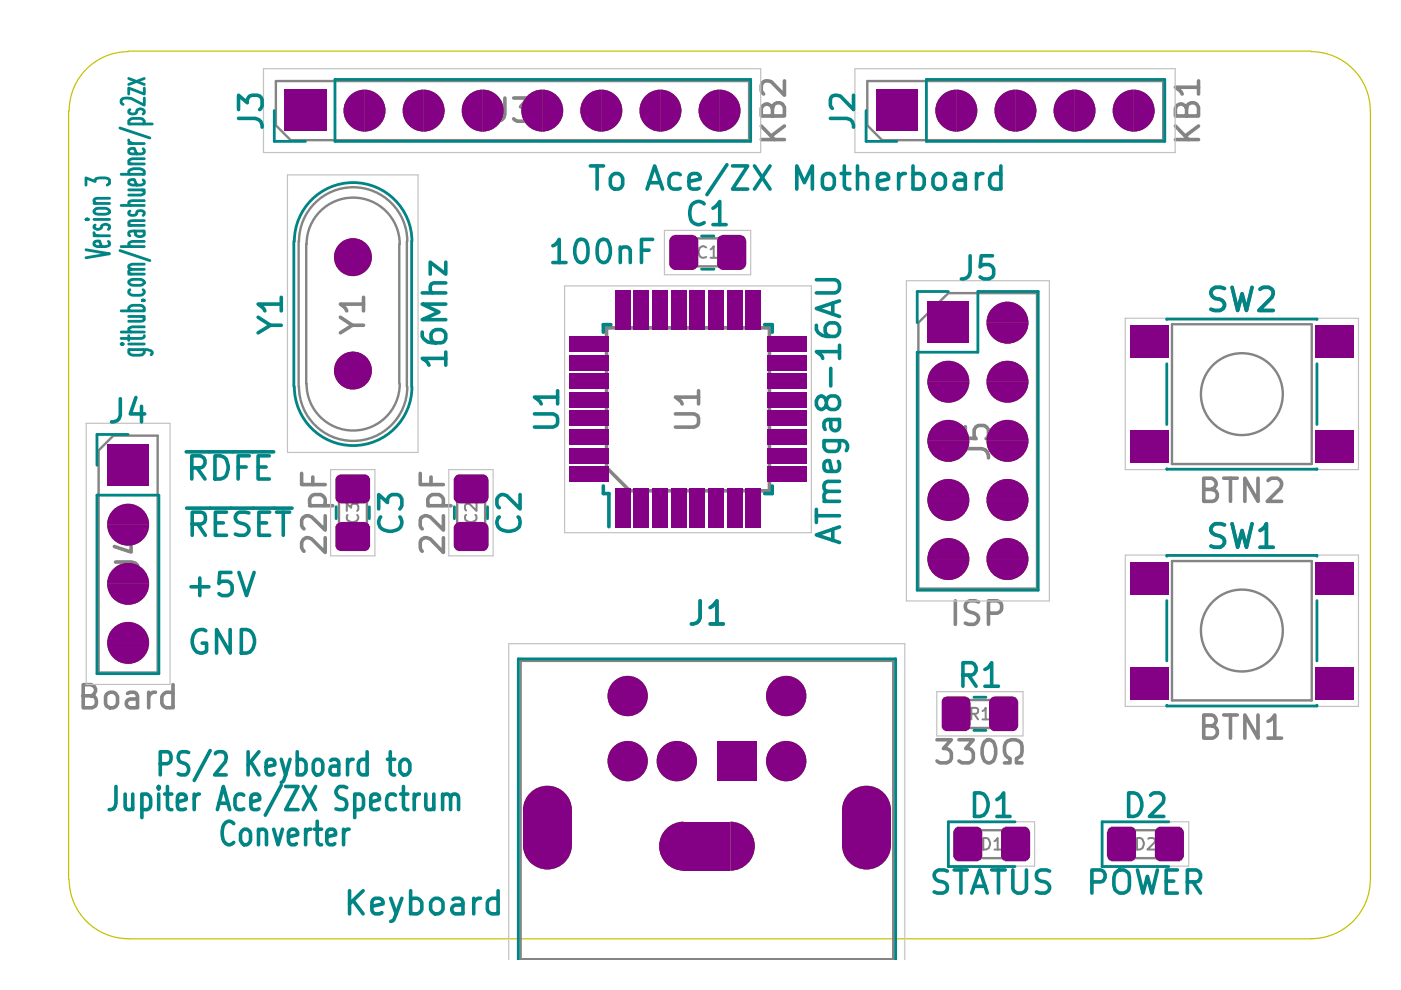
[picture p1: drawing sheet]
<svg xmlns="http://www.w3.org/2000/svg" width="297mm" height="210mm" viewBox="0 0 297 210" stroke-linecap="round" stroke-linejoin="round" font-family="sans-serif">
<g fill="#848400">
<path d="M24.3 132.9a4.4 4.4 0 0 1 4.7-.6 4.4 4.4 0 0 1 2.6 4h-8.9a4.4 4.4 0 0 1 1.6-3.4z"/>
<path d="M22.7 136.3h8.9a4.4 4.4 0 0 1-4.4 4.5 4.4 4.4 0 0 1-4.5-4.5z"/>
<path d="M24.3 120.4a4.4 4.4 0 0 1 4.7-.7 4.4 4.4 0 0 1 2.6 4.1h-8.9a4.4 4.4 0 0 1 1.6-3.4z"/>
<path d="M22.7 123.8h8.9a4.4 4.4 0 0 1-4.4 4.4 4.4 4.4 0 0 1-4.5-4.4z"/>
<path d="M24.3 107.8a4.4 4.4 0 0 1 4.7-.6 4.4 4.4 0 0 1 2.6 4.1h-8.9a4.4 4.4 0 0 1 1.6-3.5z"/>
<path d="M22.7 111.3h8.9a4.4 4.4 0 0 1-4.4 4.4 4.4 4.4 0 0 1-4.5-4.4z"/>
<path d="M22.7 94.2h8.9v8.9h-8.9z"/>
<path d="M136.6 20.6a4.4 4.4 0 0 1 3.4-1.6v8.9a4.4 4.4 0 0 1-4-2.6 4.4 4.4 0 0 1 .6-4.7z"/>
<path d="M140 19a4.4 4.4 0 0 1 4.5 4.5 4.4 4.4 0 0 1-4.5 4.4z"/>
<path d="M124.6 20a4.4 4.4 0 0 1 2.9-1v8.9a4.4 4.4 0 0 1-4.2-2.9 4.4 4.4 0 0 1 1.3-5z"/>
<path d="M127.5 19a4.4 4.4 0 0 1 4.4 4.5 4.4 4.4 0 0 1-4.4 4.4z"/>
<path d="M111.6 20.6a4.4 4.4 0 0 1 3.4-1.6v8.9a4.4 4.4 0 0 1-4.1-2.6 4.4 4.4 0 0 1 .7-4.7z"/>
<path d="M115 19a4.4 4.4 0 0 1 4.4 4.5 4.4 4.4 0 0 1-4.4 4.4z"/>
<path d="M99.5 20a4.4 4.4 0 0 1 2.8-1v8.9a4.4 4.4 0 0 1-4.1-2.9 4.4 4.4 0 0 1 1.3-5z"/>
<path d="M102.3 19a4.4 4.4 0 0 1 4.5 4.5 4.4 4.4 0 0 1-4.5 4.4z"/>
<path d="M86.4 20.6a4.4 4.4 0 0 1 3.4-1.6v8.9a4.4 4.4 0 0 1-4-2.6 4.4 4.4 0 0 1 .6-4.7z"/>
<path d="M89.8 19a4.4 4.4 0 0 1 4.5 4.5 4.4 4.4 0 0 1-4.5 4.4z"/>
<path d="M73.9 20.6a4.4 4.4 0 0 1 3.4-1.6v8.9a4.4 4.4 0 0 1-4-2.6 4.4 4.4 0 0 1 .6-4.7z"/>
<path d="M77.3 19a4.4 4.4 0 0 1 4.4 4.5 4.4 4.4 0 0 1-4.4 4.4z"/>
<path d="M60.3 19h8.9v8.9h-8.9z"/>
<path d="M210.7 115.1a4.4 4.4 0 0 1 4.8-.6 4.4 4.4 0 0 1 2.5 4h-8.8a4.4 4.4 0 0 1 1.5-3.4z"/>
<path d="M209.2 118.5h8.8a4.4 4.4 0 0 1-4.4 4.5 4.4 4.4 0 0 1-4.4-4.5z"/>
<path d="M197.7 115.7a4.4 4.4 0 0 1 4.9-1.3 4.4 4.4 0 0 1 2.9 4.1h-8.9a4.4 4.4 0 0 1 1.1-2.8z"/>
<path d="M196.6 118.5h8.9a4.4 4.4 0 0 1-4.4 4.5 4.4 4.4 0 0 1-4.5-4.5z"/>
<path d="M210.7 102.6a4.4 4.4 0 0 1 4.8-.6 4.4 4.4 0 0 1 2.5 4h-8.8a4.4 4.4 0 0 1 1.5-3.4z"/>
<path d="M209.2 106h8.8a4.4 4.4 0 0 1-4.4 4.5 4.4 4.4 0 0 1-4.4-4.5z"/>
<path d="M210.2 90.6a4.4 4.4 0 0 1 4.9-1.3 4.4 4.4 0 0 1 2.9 4.2h-8.8a4.4 4.4 0 0 1 1-2.9z"/>
<path d="M209.2 93.5h8.8a4.4 4.4 0 0 1-4.4 4.4 4.4 4.4 0 0 1-4.4-4.4z"/>
<path d="M210.7 77.5a4.4 4.4 0 0 1 4.8-.6 4.4 4.4 0 0 1 2.5 4h-8.8a4.4 4.4 0 0 1 1.5-3.4z"/>
<path d="M209.2 80.9h8.8a4.4 4.4 0 0 1-4.4 4.5 4.4 4.4 0 0 1-4.4-4.5z"/>
<path d="M210.7 65a4.4 4.4 0 0 1 4.8-.6 4.4 4.4 0 0 1 2.5 4h-8.8a4.4 4.4 0 0 1 1.5-3.4z"/>
<path d="M209.2 68.4h8.8a4.4 4.4 0 0 1-4.4 4.5 4.4 4.4 0 0 1-4.4-4.5z"/>
<path d="M196.6 63.9h8.9v8.9h-8.9z"/>
<path d="M152.1 157.1h8.4v8.5h-8.4z"/>
<path d="M180 168.1a5.2 5.2 0 0 1 5.7-1.1 5.2 5.2 0 0 1 3.2 4.8h-10.4a5.2 5.2 0 0 1 1.5-3.7z"/>
<path d="M178.5 179.2h10.4a5.2 5.2 0 0 1-5.2 5.1 5.2 5.2 0 0 1-5.2-5.1z"/>
<path d="M178.5 171.8h10.4v7.4h-10.4z"/>
<path d="M141.3 175.7a5.2 5.2 0 0 1 3.6-1.5v10.4a5.2 5.2 0 0 1-4.8-3.2 5.2 5.2 0 0 1 1.2-5.7z"/>
<path d="M154.8 174.2a5.2 5.2 0 0 1 5.2 5.2 5.2 5.2 0 0 1-5.2 5.2z"/>
<path d="M144.9 174.2h9.9v10.4h-9.9z"/>
<path d="M112.4 168.1a5.2 5.2 0 0 1 5.7-1.1 5.2 5.2 0 0 1 3.2 4.8h-10.4a5.2 5.2 0 0 1 1.5-3.7z"/>
<path d="M110.9 179.2h10.4a5.2 5.2 0 0 1-5.2 5.1 5.2 5.2 0 0 1-5.2-5.1z"/>
<path d="M110.9 171.8h10.3v7.4h-10.3z"/>
<path d="M197.7 103.1a4.4 4.4 0 0 1 4.9-1.3 4.4 4.4 0 0 1 2.9 4.2h-8.9a4.4 4.4 0 0 1 1.1-2.9z"/>
<path d="M196.6 106h8.9a4.4 4.4 0 0 1-4.4 4.5 4.4 4.4 0 0 1-4.5-4.5z"/>
<path d="M197.7 90.6a4.4 4.4 0 0 1 4.9-1.3 4.4 4.4 0 0 1 2.9 4.2h-8.9a4.4 4.4 0 0 1 1.1-2.9z"/>
<path d="M196.6 93.5h8.9a4.4 4.4 0 0 1-4.4 4.4 4.4 4.4 0 0 1-4.5-4.4z"/>
<path d="M197.7 78.1a4.4 4.4 0 0 1 4.9-1.3 4.4 4.4 0 0 1 2.9 4.1h-8.9a4.4 4.4 0 0 1 1.1-2.8z"/>
<path d="M196.6 80.9h8.9a4.4 4.4 0 0 1-4.4 4.5 4.4 4.4 0 0 1-4.5-4.5z"/>
<path d="M237.5 20a4.4 4.4 0 0 1 2.9-1v8.9a4.4 4.4 0 0 1-4.2-2.9 4.4 4.4 0 0 1 1.3-5z"/>
<path d="M240.4 19a4.4 4.4 0 0 1 4.4 4.5 4.4 4.4 0 0 1-4.4 4.4z"/>
<path d="M149.2 20.6a4.4 4.4 0 0 1 3.4-1.6v8.9a4.4 4.4 0 0 1-4.1-2.6 4.4 4.4 0 0 1 .7-4.7z"/>
<path d="M152.6 19a4.4 4.4 0 0 1 4.4 4.5 4.4 4.4 0 0 1-4.4 4.4z"/>
<path d="M224.4 20.6a4.4 4.4 0 0 1 3.4-1.6v8.9a4.4 4.4 0 0 1-4-2.6 4.4 4.4 0 0 1 .6-4.7z"/>
<path d="M227.8 19a4.4 4.4 0 0 1 4.5 4.5 4.4 4.4 0 0 1-4.5 4.4z"/>
<path d="M211.9 20.6a4.4 4.4 0 0 1 3.4-1.6v8.9a4.4 4.4 0 0 1-4-2.6 4.4 4.4 0 0 1 .6-4.7z"/>
<path d="M215.3 19a4.4 4.4 0 0 1 4.4 4.5 4.4 4.4 0 0 1-4.4 4.4z"/>
<path d="M199.9 20a4.4 4.4 0 0 1 2.9-1v8.9a4.4 4.4 0 0 1-4.2-2.9 4.4 4.4 0 0 1 1.3-5z"/>
<path d="M202.8 19a4.4 4.4 0 0 1 4.4 4.5 4.4 4.4 0 0 1-4.4 4.4z"/>
<path d="M185.7 19h8.9v8.9h-8.9z"/>
<circle cx="74.8" cy="78.6" r="4"/>
<circle cx="74.8" cy="54.5" r="4"/>
<circle cx="166.7" cy="147.6" r="4.3"/>
<circle cx="166.7" cy="161.4" r="4.3"/>
<circle cx="133.1" cy="147.6" r="4.3"/>
<circle cx="133.1" cy="161.4" r="4.3"/>
<circle cx="143.5" cy="161.4" r="4.3"/>
</g>
<path d="M27.2 10.8h250.7M27.2 11a12.5 12.5 0 0 0-12.5 12.5M278 11a12.5 12.5 0 0 1 12.5 12.5M14.5 23.5v162.9M290.6 23.5v162.9M14.7 186.5a12.5 12.5 0 0 0 12.5 12.5M27.2 199.1h250.7M290.5 186.5a12.5 12.5 0 0 1-12.5 12.5" fill="none" stroke="#c2c200" stroke-width=".25"/>
<g fill="none" stroke="#848484" stroke-width=".42">
<path d="M149.7 52.5l-.7-.3-.6 .3a1.39 1.39 0 0 0 .6 2.2l.7-.2M150.7 52.9l.6-.7v2.5M150.7 54.7h1.3M73.5 108.3v-1.5l1 .9a.67 .67 0 0 1 .4-.9l.8 .1 .3 .4v.7l-.3 .3M73.7 109.2l-.1 .1a.98 .98 0 0 0 .9 1.4l1.1-.3a.83 .83 0 0 0 .1-1.2M98.8 109.2a.79 .79 0 0 0 .4 1.3 1.13 1.13 0 0 0 1.3 .1 1.13 1.13 0 0 0 .5-1.3l-.2-.1M101 106.8v1.5l-1.4-1.4a.65 .65 0 0 0-1 .4v.6l.2 .3M205.9 151.3h1a.65 .65 0 0 0 .5-.6 .65 .65 0 0 0-.5-.6h-1v2.4M206.5 151.3l.9 1.2M208.3 150.7h.3l.4-.6v2.4M208.3 152.5h1.4M208.5 177.7h.6a1.33 1.33 0 0 1 .3 2.3l-.3 .1h-.6z"/>
<path d="M210.8 178.4l.7-.7v2.4M241.1 177.7h.6a1.33 1.33 0 0 1 .3 2.3l-.3 .1h-.6zM243.4 177.8a1.06 1.06 0 0 1 1.3 0l.2 .3-.2 .6-1.4 1.4h1.6M210.8 180.1h1.4"/>
</g>
<g fill="none" stroke="#848484" stroke-width=".51">
<path d="M58.5 17.2h100.3v12.5h-97.2l-3.1-3.1zM183.9 17.2h62.7v12.5h-59.6l-3.1-3.1zM63.3 51.1v30.9M63.4 51.2a11.5 11.5 0 0 1 11.5-11.5 11.5 11.5 0 0 1 11.5 11.5M64.9 51.7v29.7M65 51.8a9.9 9.9 0 0 1 9.9-9.9 9.9 9.9 0 0 1 9.8 9.9M84.7 51.7v29.7M86.3 51.1v30.9M145.1 50.5h9.9v6h-9.9zM194.7 68.4l6.4-6.3h18.8v62.7h-25.2zM248.5 68.7h29.6v29.7h-29.6zM24 92.4h9.4v50.2h-12.5v-47.1z"/>
<path d="M63.4 82a11.5 11.5 0 0 0 11.5 11.5 11.5 11.5 0 0 0 11.5-11.5M65 81.4a9.9 9.9 0 0 0 9.9 9.9 9.9 9.9 0 0 0 9.8-9.9M71.9 103.8h5.9v9.8h-5.9zM96.9 103.8h6v9.8h-6zM248.5 119h29.6v29.5h-29.6zM110.4 140.1h79v63.3h-79zM202.8 148.4h9.9v5.9h-9.9zM205.3 177.5l1.5-1.5h8.4v5.9h-9.9zM237.9 177.5l1.5-1.5h8.4v5.9h-9.9z"/>
<circle cx="263.3" cy="83.6" r="8.7"/>
<circle cx="263.3" cy="133.7" r="8.7"/>
</g>
<g fill="none" stroke="#848484" stroke-width=".76">
<path d="M166.3 17.1v3.1l-2.8-2.9a1.41 1.41 0 0 0-2.1 .8v1.2l.5 .6M254.1 18.5h-4.9l1.2 .9 .2 .5M254.1 17.1v2.8M107 20.8v3.5a1.58 1.58 0 0 1-1.8 1.4M108.9 20.8h3.1l-1.7 1.8a1.29 1.29 0 0 1 1.7 1v1.2l-.5 .6-.5 .3h-1.3l-.8-.5M161.4 29.6h4.9M161.4 26.7l2.8 2.9M163.8 23a1.29 1.29 0 0 1 1.1-1.2 1.29 1.29 0 0 1 1.4 .9v1.9h-4.9v-1.6a1.21 1.21 0 0 1 1.2-1 1.21 1.21 0 0 1 1.2 1v1.6M166.3 26.7l-2.8 2.1M213.6 20.8v3.5a1.58 1.58 0 0 1-1.8 1.4M215.8 21.2a1.97 1.97 0 0 1 2.6 0l.2 .5-.2 1.2-2.9 2.8h3.1M249.2 29.6h4.9"/>
<path d="M249.2 26.7l2.8 2.9M251.6 23a1.29 1.29 0 0 1 1.1-1.2 1.29 1.29 0 0 1 1.4 .9v1.9h-4.9v-1.6a1.21 1.21 0 0 1 1.2-1 1.21 1.21 0 0 1 1.2 1v1.6M254.1 26.7l-2.8 2.1M72.2 67.3l2.5 1.7-2.5 1.6M74.7 69h2.4M77.1 64.5h-4.9l1.1 .9 .2 .5M77.1 63v2.9M128.6 69.5h34.5v34.6h-29.6l-4.9-5zM259.6 61.2a2.07 2.07 0 0 0-2.6 .1 1.22 1.22 0 0 0 .7 2 1.87 1.87 0 0 1 1.9 1.1 1.23 1.23 0 0 1-.9 1.4h-1.2l-.8-.2M261.2 60.9l1.2 4.9 .9-3.5 1 3.5 1.2-4.9M267.2 61.3l.6-.4h1.2a1.21 1.21 0 0 1 .9 1.4l-.2 .7-2.8 2.8h3M143.2 87.8h4l.5 .2a1.7 1.7 0 0 1 .2 2.1l-.7 .5h-4"/>
<path d="M148.1 84.2h-4.9l1.2 .9 .2 .5M148.1 82.8v2.8M204.7 95.1h3.4a1.71 1.71 0 0 1 1.5 2M204.7 90.5v2.3l2.3 .2-.5-.7v-1.2l.3-.4 .7-.5h1.1l.5 .3 .5 .6v1.2l-.5 .7M24.5 119.2h3.5a1.58 1.58 0 0 1 1.4 1.8M26.1 114.7h3.3M27.8 114v3.1l-3.6-1.2M64 100.4v2.3h4.9M65.6 107.2h5M65.9 107.2a1.59 1.59 0 0 1 .2-2.1l.5-.2h1.4l.4 .2 .5 .7v.9l-.2 .5M66.3 101.1v1.6M68.9 114v3.1l-2.8-2.8a1.3 1.3 0 0 0-2.1 .7v1.1l.5 .8"/>
<path d="M68.9 109.3v3.1l-2.8-2.8a1.32 1.32 0 0 0-2.1 .7v1.2l.5 .6M89.1 100.4v2.3h4.9M90.7 107.2h4.9M91 107.2l-.3-.5v-.9l.3-.4 .6-.5h1.5l.7 .5 .2 .4v.9l-.2 .5M91.4 101.1v1.6M94 114v3.1l-2.8-2.8-.7-.3a1.18 1.18 0 0 0-1.4 1v1.1l.4 .8M94 109.3v3.1l-2.8-2.8a1.49 1.49 0 0 0-1.9 .2l-.2 .5v1.2l.4 .6M255.2 103.8h1.7a1.21 1.21 0 0 0 1-1.2 1.21 1.21 0 0 0-1-1.2h-1.7v4.9h1.9a1.28 1.28 0 0 0 1-1.3 1.28 1.28 0 0 0-1.2-1.2M259.4 101.4h2.9M259.6 111.3l-.7-.3h-1.2a1.21 1.21 0 0 0-1 1.2 1.21 1.21 0 0 0 1 1.2 2.05 2.05 0 0 1 1.9 1.2 1.4 1.4 0 0 1-.9 1.4h-1.2l-.8-.2M260.9 101.4v4.9M261.2 111l1.2 5 .9-3.5 1 3.5 1.2-5"/>
<path d="M266.7 101.4v4.9l-2.8-4.9v4.9M267.2 112.5l.9-.7 .4-.8v5M267.2 116h2.7M268.8 101.9l.8-.5h1.2a1.39 1.39 0 0 1 .7 2.1l-2.8 2.8h3M148.4 127.4v3.5a1.59 1.59 0 0 1-1.8 1.4M150.6 128.8l.4-.2 1-1.2v4.9M150.6 132.3h2.8M202.6 127.4v5M207.5 127.6l-.7-.2h-1.2a1.21 1.21 0 0 0-1 1.2 1.21 1.21 0 0 0 1 1.2 1.75 1.75 0 0 1 1.9 1.6l-.3 .5-.7 .5h-1.2l-.6-.3M209.6 130h1.8l.5-.2a1.38 1.38 0 0 0-.5-2.4h-1.8v5M17.6 147.5h1.7a1.22 1.22 0 0 0 1-1.2 1.22 1.22 0 0 0-1-1.1h-1.7v4.9h1.9l.5-.3a1.29 1.29 0 0 0 .4-1.3 1.29 1.29 0 0 0-1.1-1M22.5 147.3a1.33 1.33 0 0 1 1.4-.6 1.33 1.33 0 0 1 1 1v1.4a1.31 1.31 0 0 1-1.2 1 1.31 1.31 0 0 1-1.3-1v-1.4z"/>
<path d="M27 147l.5-.2h1l.4 .2 .3 .5v2.6M29.2 148l-.5 .2h-1.2l-.5 .3-.2 .4v.5l.2 .4 .5 .3h1.2l.5-.3M31.5 146.8v3.3M33 146.8a1.4 1.4 0 0 0-1.5 .9M36.7 147l-.4-.2h-1.1l-.4 .2-.5 .7v1.4l.3 .5 .6 .5h1.1l.4-.3M36.7 145.2v4.9M198.7 156.8h3l-1.7 1.9a1.47 1.47 0 0 1 1.7 .9v1.2l-.5 .7-.5 .3h-1.4l-.6-.5M203.3 156.8h3.1l-1.6 1.9a1.29 1.29 0 0 1 1.6 .9v1.2l-.5 .7-.5 .3h-1.4l-.7-.5M208.7 157.3a1.2 1.2 0 0 1 1.3-.4 1.2 1.2 0 0 1 .8 .9 3.5 3.5 0 0 1-.5 3.7 1.14 1.14 0 0 1-1.8-.7 4 4 0 0 1 .2-3.5zM255.2 153.9h1.7a1.16 1.16 0 0 0 1-1.2 1.16 1.16 0 0 0-1-1.1h-1.7v4.9h1.9a1.33 1.33 0 0 0 1-1.4 1.33 1.33 0 0 0-1.2-1.2M259.4 151.6h2.9M260.9 151.6v4.9"/>
<path d="M266.7 151.6v4.9l-2.8-4.9v4.9M268.8 153l.6-.3 .9-1.1v4.9M268.8 156.5h2.9M213 161.8h1.2v-1a2.27 2.27 0 0 1-.6-3.7 1.99 1.99 0 0 1 2.4 0 1.99 1.99 0 0 1 .7 2.3l-.2 .7-1 .7v1h1.2"/>
</g>
<g fill="none" stroke="#c2c2c2" stroke-width=".25">
<path d="M55.9 14.6h105.4v17.7h-105.4zM181.3 14.6h67.9v17.7h-67.9zM60.9 37.1h27.7v58.8h-27.7zM140.9 48.9h18.3v9.4h-18.3zM192.2 59.5h30.3v67.9h-30.3zM119.7 60.6h52.3v52.3h-52.3zM238.6 67.5h49.4v32.1h-49.4zM18.3 89.7h17.8v55.4h-17.8zM70.1 99.6h9.4v18.3h-9.4zM95.2 99.6h9.3v18.3h-9.3zM238.6 117.7h49.4v32.1h-49.4zM198.6 146.6h18.3v9.4h-18.3z"/>
<path d="M201.2 174.2h18.2v9.4h-18.2zM233.8 174.2h18.2v9.4h-18.2zM107.9 203.6v-67.1h83.9v67.1"/>
</g>
<g fill="#840000">
<path d="M235.1 176.1l.8-.6h3.9l.7 .6 .1 5.4-.6 .8-4.1 .1-.8-.6-.2-.5v-4.7z"/>
<path d="M210.4 148.2l.4-.3h4l.7 .5 .1 .4v5.1l-.5 .7-.3 .2h-4l-.6-.5-.2-.5v-4.9z"/>
<path d="M200.4 148.1l.3-.2h3.9l.8 .6 .2 .5v4.7l-.2 .5-.5 .5-4.2 .1-.7-.6-.1-5.4z"/>
<path d="M212.6 176.1l.7-.6h3.9l.8 .6 .2 .5v4.7l-.2 .5-.5 .5-4.2 .1-.7-.6z"/>
<path d="M202.8 175.8l.4-.3h4l.6 .5 .2 .4v5.1l-.5 .7-.3 .2h-4l-.6-.5-.3-.5v-5z"/>
<path d="M162.9 79.5h7.9v2.7h-7.9z"/>
<path d="M162.9 83.4h7.9v2.8h-7.9z"/>
<path d="M162.9 87.4h7.9v2.7h-7.9z"/>
<path d="M162.9 91.4h7.9v2.7h-7.9z"/>
<path d="M162.9 95.2h7.9v2.8h-7.9z"/>
<path d="M162.9 99.2h7.9v2.7h-7.9z"/>
<path d="M158.3 103.8h2.7v7.9h-2.7z"/>
<path d="M154.4 103.8h2.7v7.9h-2.7z"/>
<path d="M150.4 103.8h2.7v7.9h-2.7z"/>
<path d="M146.5 103.8h2.7v7.9h-2.7z"/>
<path d="M142.6 103.8h2.7v7.9h-2.7z"/>
<path d="M138.6 103.8h2.7v7.9h-2.7z"/>
<path d="M134.6 103.8h2.7v7.9h-2.7z"/>
<path d="M130.7 103.8h2.7v7.9h-2.7z"/>
<path d="M245.3 176l.6-.5h4l.6 .4 .3 .5v5l-.5 .7-.4 .3h-4l-.6-.5-.2-.4v-5.1z"/>
<path d="M279.1 141.6h7.7v6.5h-7.7z"/>
<path d="M279.1 119.4h7.7v6.4h-7.7z"/>
<path d="M239.8 119.4h7.7v6.4h-7.7z"/>
<path d="M239.8 141.6h7.7v6.5h-7.7z"/>
<path d="M279.1 91.4h7.7v6.5h-7.7z"/>
<path d="M279.1 69.3h7.7v6.4h-7.7z"/>
<path d="M239.8 69.3h7.7v6.4h-7.7z"/>
<path d="M239.8 91.4h7.7v6.5h-7.7z"/>
<path d="M120.9 99.2h7.9v2.7h-7.9z"/>
<path d="M120.9 95.2h7.9v2.8h-7.9z"/>
<path d="M120.9 91.4h7.9v2.7h-7.9z"/>
<path d="M120.9 87.4h7.9v2.7h-7.9z"/>
<path d="M120.9 83.4h7.9v2.8h-7.9z"/>
<path d="M120.9 79.5h7.9v2.7h-7.9z"/>
<path d="M120.9 75.5h7.9v2.7h-7.9z"/>
<path d="M120.9 71.5h7.9v2.8h-7.9z"/>
<path d="M130.7 61.8h2.7v8h-2.7z"/>
<path d="M134.6 61.8h2.7v8h-2.7z"/>
<path d="M138.6 61.8h2.7v8h-2.7z"/>
<path d="M142.6 61.8h2.7v8h-2.7z"/>
<path d="M146.5 61.8h2.7v8h-2.7z"/>
<path d="M150.4 61.8h2.7v8h-2.7z"/>
<path d="M152.4 50.7l.5-.5 .5-.2 3.8 .1 .7 .7 .1 .3v4.8a1.44 1.44 0 0 1-1 1.1h-3.8l-.6-.4-.3-.5z"/>
<path d="M142.6 50.4l.6-.4h3.5l.6 .3 .5 .8v4.9l-.2 .6-.8 .4h-3.6a1.17 1.17 0 0 1-1.1-1v-4.9z"/>
<path d="M154.4 61.8h2.7v8h-2.7z"/>
<path d="M158.3 61.8h2.7v8h-2.7z"/>
<path d="M162.9 71.5h7.9v2.8h-7.9z"/>
<path d="M162.9 75.5h7.9v2.7h-7.9z"/>
<path d="M96.8 111.3l.6-.4h4.9a1.4 1.4 0 0 1 1.1 1.1v3.5l-.2 .5-.5 .5-5.4 .1-.7-.5-.2-.4v-3.8z"/>
<path d="M96.6 101.3l.7-.5 5.4 .1 .5 .5 .2 .5-.1 3.8-.7 .7-.4 .1-5-.1-.6-.5-.2-.4v-3.7z"/>
<path d="M71.7 111.3l.6-.4h5l.5 .3 .4 .6-.1 4.2-.7 .6-5.4-.1-.6-.8v-3.9z"/>
<path d="M71.4 101.4l.8-.6 5.4 .1 .6 .8-.1 4.1-.5 .5-.5 .2h-4.6l-.5-.2-.6-.7z"/>
</g>
<g fill="none" stroke="#008484" stroke-width=".59">
<path d="M27.3 16.6l3.3 1.3M30.6 18.7v1.2l-3.3-1.2v1.2M30.6 16.6l-3.3 1.3M71 16.8h88.2v13.2h-88.2zM196.4 16.8h50.6v13.2h-50.6zM18.2 39.2v-1.5l2 .8 .1-.6a2.94 2.94 0 0 1 2.9 .2v.8l-.5 .3M25.4 27.1l6.4 2.2M25.7 37h4.9M27.3 29.7a.88 .88 0 0 0 .9 .7M27.3 34.8h3.3M27.3 30.4h3.3M27.3 26.3h5"/>
<path d="M27.5 37l-.2-.2a.89 .89 0 0 1 .9-1h1.5l.6 .2 .3 .3v.5l-.3 .2M27.5 26.3l-.2-.3a.87 .87 0 0 1 .9-.9l2 .1 .4 .4v.4l-.3 .3M27.5 23.2l-.2 .3v.3a1.22 1.22 0 0 0 1.7 0v-.3a.97 .97 0 0 1 1.6 0v.4l-.3 .3M30.3 38.1l.3 .3v.5l-.3 .2a3.2 3.2 0 0 1-3-.2v-.5l.2-.3h1l.5 1.1M30.3 31.5l.3 .3v.5a3.2 3.2 0 0 1-3.1 .3l-.2-.3v-.5l.2-.3h1l.5 1.1M30.6 33.7h-2.5l-.6 .1-.2 .3v.3l.5 .4M30.6 20.8v1.5l-2.8-1.4-.8-.1a.97 .97 0 0 0-1.3 1l.4 .3M58.2 23.5v6.5h6.6M183.6 23.5v6.5h6.5M18.2 53l5 .8-5 .9M18.2 46.5h.5l-.2-.1-.3 .1h.5M19.9 49.3v.3l.3 .2 .7 .2"/>
<path d="M19.9 44.7l.4-.5a2.82 2.82 0 0 1 2.9 .5 .76 .76 0 0 1-.9 .7l-2-.1-.4-.3zM19.9 50h3.3M19.9 46.5h3.3M19.9 43.1h3.3M20.2 47.7l-.3 .2v.4a1.11 1.11 0 0 0 1.6 0v-.4a1.22 1.22 0 0 1 1.7 0v.5l-.2 .2M23 51.2l.2 .2v.5a3.2 3.2 0 0 1-3 .2l-.3-.2v-.5l.3-.2 .9-.1 .4 1.2M23.2 42l-3 .1-.3 .3v.3l.4 .4M25.4 53.1l6.4 2.1M25.7 52.3h4.9M25.7 43.6h4.9M27.3 59.6a2.91 2.91 0 0 1 3.3 0v.4l-.4 .4a2.82 2.82 0 0 1-2.9-.4zM27.3 58.1h3.3"/>
<path d="M27.3 47.8h3.3M27.3 40.3h3.3M27.5 44.7l-.2 .3v.3a1.22 1.22 0 0 0 1.7 0v-.3a1.11 1.11 0 0 1 1.6 0v.4l-.3 .3M28.5 49l.2 .2v.6a1.38 1.38 0 0 0 1.9 0v-.6l-.3-.2M30.2 40.3l.4 .3v.4l-.7 .4h-2.6M30.6 57.1l-3.1 .1-.2 .2v.4l.5 .3M30.6 56h-2.5l-.8 .3v.5l.8 .3M30.6 51.2h-2.5l-.6 .2-.2 .2v.3l.5 .4M30.6 49l-3.1 .1-.2 .2v.5l.2 .2M30.6 46.8l-3.1 .1-.2 .2v.4l.5 .3M30.6 42.5l-3.1 .1-.2 .3v.3l.5 .4M62.3 51.1v30.9"/>
<path d="M62.4 51.2a12.5 12.5 0 0 1 12.5-12.5 12.5 12.5 0 0 1 12.4 12.5M87.3 51.1v30.9M148.7 57.1h2.7M148.7 50h2.7M25.7 72.9l.2 .2 .2-.2h-.4h.4M25.7 70.4h4.9M25.7 65.9h4.9M27.3 74.1h4l.7 .3 .3 .2v.4l-.3 .2M27.3 72.9h3.3M27.3 71.2v1M27.3 67.1h3.3M27.5 74.1l-.2 .3a.87 .87 0 0 0 .9 .9l2-.1 .4-.4v-.4l-.3-.3"/>
<path d="M27.5 65.9l-.2-.2a.87 .87 0 0 1 .9-1l2 .1 .4 .4v.5l-.3 .2M27.5 61.4l-.2 .3a.87 .87 0 0 0 .9 .9l2-.1 .4-.4v-.4l-.3-.3M30.2 67.1l.4 .3v.4l-.3 .2-3 .1M30.2 63.7l.1-.2 .3 .2h-.4h.4M30.6 71.2v.2l-.3 .3-.4 .1h-4.2M30.6 69.3h-2.5l-.6 .2-.2 .1v.5l.5 .3M201.1 61.8h-6.6v6.6M207.3 61.8h12.8v63.3h-25.6v-50.4h12.8zM247.4 67.7h31.8M247.4 77.1v12.9M279.2 77.1v12.9M27.2 92.1h-6.6v6.5"/>
<path d="M62.4 82a12.5 12.5 0 0 0 12.5 12.5 12.5 12.5 0 0 0 12.4-12.5M247.4 99.4h31.8M20.6 105h13.1v37.8h-13.1zM71.3 107.4v2.6M78.3 107.4v2.6M96.3 107.4v2.6M103.4 107.4v2.6M247.4 117.9v-.1h31.8v.1M247.4 127.3v12.8M279.2 127.3v12.8M206.5 154.9h2.5M206.5 147.8h2.5"/>
<path d="M247.4 149.5v.2h31.8v-.2M215.2 174.2h-14.1v9.5h14.1M247.8 174.2h-14.1v9.5h14.1M109.9 203.6v-63.9h80v63.9"/>
</g>
<g fill="none" stroke="#008484" stroke-width=".76">
<path d="M50.6 25.1h3.5a1.58 1.58 0 0 1 1.5 1.9M50.6 23.2v-3l1.8 1.6a1.26 1.26 0 0 1 1.1-1.6h1.1l.7 .4 .3 .5v1.4l-.5 .7M125.2 35.2h2.8M126.6 35.2v4.9M129.9 37l.4-.2a1.42 1.42 0 0 1 1.7 1v1.4l-.2 .5a1.38 1.38 0 0 1-2.4-.5v-1.4zM137.6 38.7h2.4M144.2 37l-.4-.2h-1l-.7 .5-.3 .5v1.4l.6 .7 .4 .2h1l.4-.2M146.1 38.5l2.3-.5v-.5l-.2-.5-.4-.2h-1l-.5 .2-.2 .5v1.9l.2 .5 .5 .2h1l.4-.2M154.1 34.9l-4.2 6.4M155.3 35.2h3.2l-3.2 4.9h3.2M160 35.2l3.3 4.9M163.3 35.2l-3.3 4.9"/>
<path d="M174.5 37.3a1.32 1.32 0 0 1 1.4-.5 1.32 1.32 0 0 1 1 1v1.4l-.3 .5a1.32 1.32 0 0 1-2.2-.5v-1.4zM176.1 25.1h3.4a1.58 1.58 0 0 1 1.5 1.9M178.3 36.8h1.9M179 35.2v4.2l.3 .5 .9 .2M181 20.2v3l-2.8-2.8a1.41 1.41 0 0 0-2.1 .7v1.2l.4 .7M181.8 37.3a1.37 1.37 0 0 1 2-.3l.1 .5v2.6M181.8 35.2v4.9M186 38.5l2.4-.5v-.5l-.2-.5-.5-.2h-.9l-.5 .2-.3 .5v1.9l.3 .5 .5 .2h.9l.5-.2M190.5 36.8v3.3M192 36.8a1.34 1.34 0 0 0-1.5 1M193.6 37l.5-.2h.9l.5 .2 .4 .8v1.4l-.2 .5a1.7 1.7 0 0 1-2.1 .2M193.6 35.2v4.9"/>
<path d="M198.1 37.3l.6-.5a1.42 1.42 0 0 1 1.7 1v1.4l-.2 .5a1.38 1.38 0 0 1-2.4-.5v-1.4zM202.6 37l.4-.2h.9l.5 .2 .3 .5v2.6M204.7 38l-.5 .2h-1.2a.97 .97 0 0 0-.7 1 .97 .97 0 0 0 .7 .9h1.2l.5-.2M207 36.8v3.3M208.4 36.8a1.18 1.18 0 0 0-1.4 1M212.2 37l-.5-.2h-.9l-.5 .2-.5 .8v1.4l.3 .5a1.7 1.7 0 0 0 2.1 .2M212.2 35.2v4.9M94.5 60h-2.6l-.5 .2a1.46 1.46 0 0 0 .2 1.9M94.5 55.6v2.5l-3.3-2.5v2.5M117.2 52.1l.4-.2 .5-.5 .5-.6v4.9M117.2 55.7h2.8M122.5 50.9a1.28 1.28 0 0 1 2 .8 4.7 4.7 0 0 1-.3 3.5 1.16 1.16 0 0 1-1.2 .5 1.16 1.16 0 0 1-.9-1 4 4 0 0 1 .4-3.8z"/>
<path d="M127 51.2a1.2 1.2 0 0 1 1.2-.4 1.2 1.2 0 0 1 .9 .9 3.8 3.8 0 0 1-.4 3.7 1.22 1.22 0 0 1-1.9-.7 5 5 0 0 1 .2-3.5zM131.5 52.9l.7-.5h.8l.4 .2 .2 .4v2.7M131.5 52.4v3.3M136 53h1.6M137.2 40.1l1.6-4.9 1.7 4.9M138.4 50.8h-2.4v4.9M149.3 43.2a1.81 1.81 0 0 0-2.1-.3 1.81 1.81 0 0 0-1 1.9 2.3 2.3 0 0 0 1.7 2.8h.5l.9-.4M151.2 44.2l.4-.3 1-1.2v4.9M151.2 47.6h2.8M168.9 40.1v-4.9l1.6 3.5 1.7-3.5v4.9M173.1 59.3h4l.5 .3a1.59 1.59 0 0 1 .1 2.1l-.6 .4h-4M205.7 54.2v3.5a1.58 1.58 0 0 1-1.9 1.4"/>
<path d="M210.4 54.2h-2.3l-.3 2.4 .8-.5h1.1l.5 .2 .5 .7v1.2l-.3 .5a1.97 1.97 0 0 1-2.6 0M54.7 67.3l2.6 1.7-2.6 1.6M57.3 69h2.3M59.6 64.5h-4.9l1.2 .9 .3 .5M59.6 63v2.9M89.5 70.4a1.96 1.96 0 0 0 2.1 2.3h1.9l.8-.4 .2-.5v-1l-.5-.7-.5-.2h-1.1l-.8 .5-.2 .4v1l.5 .7 .5 .2M89.5 62.1h5M94.5 76h-5l.8 .5 .7 .9M94.5 64.5h-5l3.6 1.7-3.6 1.6h5M94.5 74.6v2.8M129.5 68.8h-1.6v1.6M162.1 68.8h1.6v1.6"/>
<path d="M173.1 69a2.05 2.05 0 0 0 2.1 2.3h1.9a1.59 1.59 0 0 0 .5-2.6l-.5-.2h-1.2l-.7 .5-.3 .4a1.58 1.58 0 0 0 1 1.9M176.1 78.1v3.7M176.6 64.2v2.4M178 74.5h-4.9l1.2 1 .1 .5M178 63.8l-4.9 1.6 4.9 1.7M178 73.2v2.8M259.6 61.2a2.07 2.07 0 0 0-2.6 .1 1.22 1.22 0 0 0 .7 2 1.87 1.87 0 0 1 1.9 1.1 1.23 1.23 0 0 1-.9 1.4h-1.2l-.8-.2M261.2 60.9l1.2 4.9 .9-3.5 1 3.5 1.2-4.9M267.2 61.3l.6-.4h1.2a1.21 1.21 0 0 1 .9 1.4l-.2 .7-2.8 2.8h3M25.5 84.5v3.5a1.58 1.58 0 0 1-1.8 1.5M28.8 84.3l-1.2 3.5h3.1M30 86.1v3.4"/>
<path d="M39.5 95.8h18.5M40.7 99.2h1.8a1.31 1.31 0 0 0 1-1.3 1.31 1.31 0 0 0-1-1.3h-1.8v5M41.8 99.2l1.7 2.4M45.6 96.6h1.2l.6 .3 .5 .4a3.8 3.8 0 0 1 0 3.6l-.5 .4-.6 .3h-1.2zM50.5 99h1.7M52.9 96.6h-2.4v5M54.7 99h1.7M57.1 96.6h-2.4v5h2.4M113.3 87.8h4l.5 .2a1.7 1.7 0 0 1 .3 2.1l-.8 .5h-4M118.2 84.2h-4.9l1.2 .9 .3 .5M118.2 82.8v2.8M174.7 93.4h4a1.29 1.29 0 0 1 .7 2.1"/>
<path d="M174.9 93.4l-.2 .5v.9l.5 .7 .4 .2h1.5l.5-.2a1.66 1.66 0 0 0 .1-2.1M175.2 85l.4-.8 .5-.3h1a1.59 1.59 0 0 1 .5 2.7l-.5 .2h-1l-.5-.2-.4-.7a1.58 1.58 0 0 0-.9-2 1.16 1.16 0 0 0-1.2 1.1v.9a1.03 1.03 0 0 0 1.6 .7l.5-.7M175.9 88.9l.2 .5v1.2l.3 .5 .4 .2h.5l.4-.2 .3-.5v-1.2l-.3-.5M177.7 97.8l.3 .5v1l-.3 .5-.4 .1h-1.8l-.6-.1-.2-.5v-1l.2-.5 1-.1 .5 2.2M178 88.9h-2.5l-.6 .3-.2 .4v1l.2 .5M39.6 107.7h22.3M40.8 111.1h1.8l.5-.2a1.32 1.32 0 0 0-.5-2.3h-1.8v4.9M41.9 111.1l1.6 2.4M45.7 110.9h1.7M48 108.6h-2.3v4.9h2.3M52.8 108.8l-2-.2a1.16 1.16 0 0 0-.9 1.1 1.16 1.16 0 0 0 .9 1.2 2.05 2.05 0 0 1 2 1.2 1.4 1.4 0 0 1-1 1.4h-1.1l-.8-.3M54.9 110.9h1.6"/>
<path d="M57.2 108.6h-2.3v4.9h2.3M58.6 108.6h2.8M60.1 108.6v4.9M80.3 107.9v-3l1.9 1.7a1.47 1.47 0 0 1 .9-1.7h1.2l.5 .2 .4 .7v1.4l-.4 .7M80.7 109.6a1.73 1.73 0 0 0 .8 2.8 3 3 0 0 0 3.4-.7 1.78 1.78 0 0 0-.1-2.1M105.9 109.6a1.66 1.66 0 0 0 .6 2.8 3.2 3.2 0 0 0 3.6-.7l.2-1.2-.2-.7-.3-.2M110.3 104.9v3l-2.8-2.8a1.32 1.32 0 0 0-2.1 .7v1.2l.5 .7M127.9 103v1.6h1.2v7.1M163.7 103v1.6h-1.6M173.1 108v2.8M173.1 109.3h4.9M174.7 106.3h3.3"/>
<path d="M176.6 112.2v2.4M178 111.7l-4.9 1.7 4.9 1.6M178 104.2h-2.5a1.17 1.17 0 0 0-.9 1 1.17 1.17 0 0 0 .6 1.1M178 102.1h-2.5a1.2 1.2 0 0 0-.6 1.9l.6 .2M259.6 111.3l-.7-.3h-1.2a1.21 1.21 0 0 0-1 1.2 1.21 1.21 0 0 0 1 1.2 2.05 2.05 0 0 1 1.9 1.2 1.4 1.4 0 0 1-.9 1.4h-1.2l-.8-.2M261.2 111l1.2 5 .9-3.5 1 3.5 1.2-5M267.2 112.5l.9-.7 .4-.8v5M267.2 116h2.7M40.5 124.4h3.8M42.4 122.6v3.7M43.6 133.7a1.78 1.78 0 0 0-2.6 1 3.1 3.1 0 0 0 .7 3.5 1.63 1.63 0 0 0 2.1-.2v-1.6h-.9M48.8 133.5v5l-2.9-5v5"/>
<path d="M49 121.4h-2.4l-.2 2.3 .7-.5h1.2l.4 .3 .5 .7v1.1l-.2 .6-.7 .4h-1.2l-.7-.4M50.7 121.4l1.6 4.9 1.6-4.9M51.2 133.5a2.36 2.36 0 0 1 2.8 2.9 2.25 2.25 0 0 1-2.8 2.1zM148.4 127.4v3.5a1.59 1.59 0 0 1-1.8 1.4M150.6 128.8l.4-.2 1-1.2v4.9M150.6 132.3h2.8M40 159.6l-.5-.2h-.9a1.23 1.23 0 0 0-.8 1.1 1.23 1.23 0 0 0 .8 1.2 1.41 1.41 0 0 1 1.4 1 1.41 1.41 0 0 1-.7 1.6h-1l-.5-.3M44.6 159.1l-3.4 6.4M45.7 159.8l.1-.2 .5-.2h.9a1.12 1.12 0 0 1 .7 1.3l-.1 .8-2.3 2.8h2.4M52.6 159.4v4.9M54.9 159.4l-2.3 2.8M63 159.4v4.9"/>
<path d="M77.8 159.4v4.9M82.7 159.4v4.2l.2 .4 .4 .3h.4M204.2 143.1h1.8a1.37 1.37 0 0 0 1-1.3 1.37 1.37 0 0 0-1-1.3h-1.8v5M205.3 143.1l1.7 2.4M208.8 141.9l.9-.6 .6-.8v5M208.8 145.5h2.9M24.6 166.8v3.5l-.2 .7-.3 .5-1 .2M26.5 168.4v2.6l.2 .5 .3 .2h.6l.5-.5M28.1 168.4v3.3M30.1 168.6l.3-.2h.8l.3 .2a2.34 2.34 0 0 1 .3 2.6l-.6 .5h-.8l-.3-.2M30.1 168.4v5M33.6 166.8l-.1 .2 .1 .3 .2-.3-.2-.2v.5"/>
<path d="M33.6 168.4v3.3M34 161.9h1.5a1.41 1.41 0 0 0 .8-1.2 1.41 1.41 0 0 0-.8-1.3h-1.5v4.9M34.9 168.4h1.5M35.5 166.8v4.2l.2 .5 .7 .2M37.6 170.1l1.9-.6-.2-.9-.4-.2h-.8l-.3 .2-.2 .5v1.9l.2 .5 .3 .2h.8l.4-.2M41.2 168.4v3.3M42.3 168.4a1.01 1.01 0 0 0-1.1 1M46.1 171.7l1.3-4.9 1.3 4.9M46.4 170.3h1.9M49.6 174.6a1.27 1.27 0 0 0-1.4-.4 1.27 1.27 0 0 0-.9 1.1 3.8 3.8 0 0 0 .6 3.6 1.14 1.14 0 0 0 1.7-.3M51.3 176.2l.1-.1a1 1 0 0 1 1.1-.2 1 1 0 0 1 .6 .8v1.5a.99 .99 0 0 1-.8 .9 .99 .99 0 0 1-1-.5l-.3-.4v-1.5zM51.7 168.6l-.4-.2h-.7l-.4 .2a2.64 2.64 0 0 0 0 2.9l.4 .2h.7l.4-.2"/>
<path d="M53.2 170.1l1.9-.6-.2-.9-.3-.2h-.8l-.4 .2-.2 .5v1.9l.2 .5 .4 .2h.8l.3-.2M53.2 161.5l1.7 2.8M54.8 176.2a.93 .93 0 0 1 .9-.4 .93 .93 0 0 1 .8 .7v2.6M54.8 175.8v3.3M56.4 162.6l1.9-.4-.2-1-.4-.2h-.8l-.3 .2-.2 .5v1.9l.2 .4 .3 .3h.8l.4-.3M58 175.8l1 3.3 .9-3.3M59.6 161l1 3.3M59.6 166.5l-3.4 6.3M60.6 166.8h2.6l-2.6 4.9h2.6M61.2 177.4l1.9-.4v-.5l-.2-.4-.4-.3h-.7l-.6 .7v1.9l.2 .5 .4 .2h.7l.4-.2M61.5 161l-1.4 4.5-.5 .4M63 161.2l.4-.2a1.26 1.26 0 0 1 1.5 .9v1.5a1.26 1.26 0 0 1-1.5 .9l-.4-.3"/>
<path d="M64.3 166.8l2.6 4.9M64.8 175.8v3.3M65.9 175.8a1.02 1.02 0 0 0-1.1 .9M66.7 175.8h1.5M66.7 161.2l.4-.2a1.08 1.08 0 0 1 1.3 .9v1.5a1.02 1.02 0 0 1-1 .9 1.02 1.02 0 0 1-1-.9v-1.5zM66.9 166.8l-2.6 4.9M67.3 174.1v4.3l.1 .5 .4 .2h.4M69.3 177.4l1.8-.4-.1-.9-.4-.3h-.7l-.4 .3-.2 .4v1.9l.2 .5 .4 .2h.7l.4-.2M70.1 161.2l.4-.2h.7l.5 .2 .1 .5v2.6M71.8 162.2l-.3 .2h-1a1.07 1.07 0 0 0 0 1.9h1l.3-.3M72.8 175.8v3.3M73.5 167l-.6-.2h-.9a1.29 1.29 0 0 0-.8 1.1 1.29 1.29 0 0 0 .8 1.2l.8 .3a1.23 1.23 0 0 1 .7 1.1 1.23 1.23 0 0 1-.7 1.2l-1.6-.2"/>
<path d="M73.7 161v3.3M74 175.8a1.18 1.18 0 0 0-1.2 .9M74.9 161a1.18 1.18 0 0 0-1.2 .9M75.2 168.6l.4-.2h.7l.4 .2a2.64 2.64 0 0 1 0 2.9l-.4 .2h-.7l-.4-.2M75.2 168.4v5M77.8 161.2l-.3-.2h-.8l-.4 .2-.3 .7v1.5l.3 .6 .4 .3h.8l.3-.3M78.6 170.1l1.9-.6-.2-.9-.4-.2h-.7l-.4 .2-.2 .5v1.9l.2 .5 .4 .2 1.1-.2M82.2 161h1.5M83.8 168.6l-.3-.2h-.8l-.4 .2a2.64 2.64 0 0 0 0 2.9l.4 .2h.8l.3-.2M84.9 161.5l.6-.5a1.21 1.21 0 0 1 1.4 .9v1.5a1.08 1.08 0 0 1-1.7 .6l-.4-.6v-1.5zM84.9 168.4h1.6M85.5 166.8v4.2l.2 .5 .8 .2"/>
<path d="M87.8 168.4v3.3M88.9 168.4a1.01 1.01 0 0 0-1.1 1M90.3 168.4v2.6l.2 .5a1.08 1.08 0 0 0 1.5-.3M92 168.4v3.3M93.8 168.9a.89 .89 0 0 1 1-.6 .89 .89 0 0 1 .7 .8v2.6M93.8 168.4v3.3M95.5 169.1l.2-.5 .4-.2h.5l.5 .2 .1 .5v2.6M206.6 168.1h1.2a2.41 2.41 0 0 1 1.7 2.9 2.28 2.28 0 0 1-2.9 2.1zM211.4 169.5l.9-.6 .5-.8v5M211.4 173.1h2.8M239.3 168.1a2.36 2.36 0 0 1 2.8 2.9 2.25 2.25 0 0 1-2.8 2.1zM244 168.6l.6-.5h1.2a1.35 1.35 0 0 1 .8 2.1l-2.9 2.9h3"/>
<path d="M74.1 188.8v5M74.9 191l2.1 2.8M77 188.8l-2.9 2.8M78.9 192.2l2.3-.6v-.4l-.2-.5-.5-.2h-1l-.4 .2-.2 .5v1.9l.2 .4 .4 .3h1l.5-.3M82.8 190.5l1.2 3.3M85.2 190.5l-1.7 4.4-.2 .3-.5 .2M87.1 190.7l.5-.2h.9l.4 .2 .5 .7v1.4l-.5 .7-.4 .3h-.9l-.5-.3M87.1 188.8v5M91.6 191a1.35 1.35 0 0 1 1.3-.5 1.35 1.35 0 0 1 1 .9v1.4a1.38 1.38 0 0 1-1.3 1 1.38 1.38 0 0 1-1.3-1v-1.4zM96 190.7l.5-.2h.9l.5 .2 .3 .5v2.6M98.2 191.6l-.6 .3h-1.1a.97 .97 0 0 0-.7 .9 .97 .97 0 0 0 .7 1h1.1l.6-.3M100.4 190.5v3.3"/>
<path d="M101.9 190.5a1.4 1.4 0 0 0-1.5 .9M105.6 190.7l-.4-.2h-.9l-.6 .2-.4 .7v1.4l.4 .7 .6 .3h.9l.4-.3M105.6 188.8v5M200.9 184.7l-.7-.3h-1.2a1.21 1.21 0 0 0-1 1.2 1.21 1.21 0 0 0 1 1.2l.9 .2a1.21 1.21 0 0 1 1 1.2 1.21 1.21 0 0 1-1 1.2h-1.2l-.6-.3M202.3 184.4h2.8M203.7 184.4v5M206 189.4l1.7-5 1.6 5M206.5 187.9h2.4M210.3 184.4h2.8M211.7 184.4v5M214.7 184.4v4l.3 .5a1.59 1.59 0 0 0 2.6-.5v-4M222.5 184.7a2.19 2.19 0 0 0-2.6 .2 1.31 1.31 0 0 0 .8 1.9 1.62 1.62 0 0 1 1.8 1.6l-.2 .5-.7 .5h-1.2l-.7-.3"/>
<path d="M231.5 187h1.9a1.31 1.31 0 0 0 .9-1.3 1.31 1.31 0 0 0-.9-1.3h-1.9v5M236.4 185.1a1.66 1.66 0 0 1 1.9-.7 1.66 1.66 0 0 1 1.2 1.7v1.6a1.65 1.65 0 0 1-1.7 1.7 1.65 1.65 0 0 1-1.6-1.7v-1.6zM241.2 184.4l1.1 5 1-3.6 .9 3.6 1.2-5M247.3 186.8h1.6M249.6 184.4h-2.3v5h2.3M251.7 187h1.9a1.31 1.31 0 0 0 1-1.3 1.31 1.31 0 0 0-1-1.3h-1.9v5M252.9 187l1.6 2.4"/>
</g>
<g fill="#840084">
<path d="M245.4 175.4l.4-.1h4a1.34 1.34 0 0 1 1.2 1.1v5.2l-.3 .6-.6 .4-4.4-.1a1.04 1.04 0 0 1-.9-.9v-5.2z"/>
<path d="M235.3 175.4l.4-.1h4.2l.5 .2 .5 .7v5.5l-.3 .5-.7 .4h-4.2a1.61 1.61 0 0 1-1-1.2v-5l.2-.5z"/>
<path d="M210.3 147.8l.5-.1h4l.5 .1 .3 .4 .3 .6v5.2a1.21 1.21 0 0 1-.9 1h-4.4l-.2-.1-.6-.6-.1-5.5z"/>
<path d="M212.6 175.6l.6-.3h4a1.31 1.31 0 0 1 1.2 1.1v5a1.39 1.39 0 0 1-1 1.2h-4.2l-.7-.4-.3-.5v-5.5z"/>
<path d="M202.5 175.6l.5-.3h4.1a1.16 1.16 0 0 1 1.2 1.1l-.1 5.3a1.04 1.04 0 0 1-.9 .9h-4.3l-.8-.7-.1-5.5z"/>
<path d="M200.1 147.9l.5-.2h4.2a1.17 1.17 0 0 1 1 1.3v4.8a1.55 1.55 0 0 1-1 1.2h-4.2l-.7-.4-.3-.5v-5.5z"/>
<path d="M210.7 115.1a4.4 4.4 0 0 1 4.8-.6 4.4 4.4 0 0 1 2.5 4h-8.8a4.4 4.4 0 0 1 1.5-3.4z"/>
<path d="M209.2 118.5h8.8a4.4 4.4 0 0 1-4.4 4.5 4.4 4.4 0 0 1-4.4-4.5z"/>
<path d="M197.7 115.7a4.4 4.4 0 0 1 4.9-1.3 4.4 4.4 0 0 1 2.9 4.1h-8.9a4.4 4.4 0 0 1 1.1-2.8z"/>
<path d="M196.6 118.5h8.9a4.4 4.4 0 0 1-4.4 4.5 4.4 4.4 0 0 1-4.5-4.5z"/>
<path d="M197.7 103.1a4.4 4.4 0 0 1 4.9-1.3 4.4 4.4 0 0 1 2.9 4.2h-8.9a4.4 4.4 0 0 1 1.1-2.9z"/>
<path d="M196.6 106h8.9a4.4 4.4 0 0 1-4.4 4.5 4.4 4.4 0 0 1-4.5-4.5z"/>
<path d="M210.7 102.6a4.4 4.4 0 0 1 4.8-.6 4.4 4.4 0 0 1 2.5 4h-8.8a4.4 4.4 0 0 1 1.5-3.4z"/>
<path d="M209.2 106h8.8a4.4 4.4 0 0 1-4.4 4.5 4.4 4.4 0 0 1-4.4-4.5z"/>
<path d="M210.2 90.6a4.4 4.4 0 0 1 4.9-1.3 4.4 4.4 0 0 1 2.9 4.2h-8.8a4.4 4.4 0 0 1 1-2.9z"/>
<path d="M209.2 93.5h8.8a4.4 4.4 0 0 1-4.4 4.4 4.4 4.4 0 0 1-4.4-4.4z"/>
<path d="M197.7 90.6a4.4 4.4 0 0 1 4.9-1.3 4.4 4.4 0 0 1 2.9 4.2h-8.9a4.4 4.4 0 0 1 1.1-2.9z"/>
<path d="M196.6 93.5h8.9a4.4 4.4 0 0 1-4.4 4.4 4.4 4.4 0 0 1-4.5-4.4z"/>
<path d="M210.7 77.5a4.4 4.4 0 0 1 4.8-.6 4.4 4.4 0 0 1 2.5 4h-8.8a4.4 4.4 0 0 1 1.5-3.4z"/>
<path d="M209.2 80.9h8.8a4.4 4.4 0 0 1-4.4 4.5 4.4 4.4 0 0 1-4.4-4.5z"/>
<path d="M197.7 78.1a4.4 4.4 0 0 1 4.9-1.3 4.4 4.4 0 0 1 2.9 4.1h-8.9a4.4 4.4 0 0 1 1.1-2.8z"/>
<path d="M196.6 80.9h8.9a4.4 4.4 0 0 1-4.4 4.5 4.4 4.4 0 0 1-4.5-4.5z"/>
<path d="M278.9 141.4h8.1v6.9h-8.1z"/>
<path d="M278.9 119.1h8.1v7h-8.1z"/>
<path d="M239.6 119.1h8.1v7h-8.1z"/>
<path d="M239.6 141.4h8.1v6.9h-8.1z"/>
<path d="M278.9 91.2h8.1v6.9h-8.1z"/>
<path d="M278.9 69h8.1v6.9h-8.1z"/>
<path d="M239.6 69h8.1v6.9h-8.1z"/>
<path d="M239.6 91.2h8.1v6.9h-8.1z"/>
<path d="M210.7 65a4.4 4.4 0 0 1 4.8-.6 4.4 4.4 0 0 1 2.5 4h-8.8a4.4 4.4 0 0 1 1.5-3.4z"/>
<path d="M209.2 68.4h8.8a4.4 4.4 0 0 1-4.4 4.5 4.4 4.4 0 0 1-4.4-4.5z"/>
<path d="M196.6 63.9h8.9v8.9h-8.9z"/>
<path d="M237.5 20a4.4 4.4 0 0 1 2.9-1v8.9a4.4 4.4 0 0 1-4.2-2.9 4.4 4.4 0 0 1 1.3-5z"/>
<path d="M240.4 19a4.4 4.4 0 0 1 4.4 4.5 4.4 4.4 0 0 1-4.4 4.4z"/>
<path d="M224.4 20.6a4.4 4.4 0 0 1 3.4-1.6v8.9a4.4 4.4 0 0 1-4-2.6 4.4 4.4 0 0 1 .6-4.7z"/>
<path d="M227.8 19a4.4 4.4 0 0 1 4.5 4.5 4.4 4.4 0 0 1-4.5 4.4z"/>
<path d="M211.9 20.6a4.4 4.4 0 0 1 3.4-1.6v8.9a4.4 4.4 0 0 1-4-2.6 4.4 4.4 0 0 1 .6-4.7z"/>
<path d="M215.3 19a4.4 4.4 0 0 1 4.4 4.5 4.4 4.4 0 0 1-4.4 4.4z"/>
<path d="M199.9 20a4.4 4.4 0 0 1 2.9-1v8.9a4.4 4.4 0 0 1-4.2-2.9 4.4 4.4 0 0 1 1.3-5z"/>
<path d="M202.8 19a4.4 4.4 0 0 1 4.4 4.5 4.4 4.4 0 0 1-4.4 4.4z"/>
<path d="M185.7 19h8.9v8.9h-8.9z"/>
<path d="M120.6 99h8.5v3.2h-8.5z"/>
<path d="M120.6 95h8.5v3.2h-8.5z"/>
<path d="M120.6 91.1h8.5v3.2h-8.5z"/>
<path d="M120.6 87.1h8.5v3.2h-8.5z"/>
<path d="M120.6 83.1h8.5v3.3h-8.5z"/>
<path d="M120.6 79.2h8.5v3.3h-8.5z"/>
<path d="M120.6 75.3h8.5v3.2h-8.5z"/>
<path d="M120.6 71.3h8.5v3.3h-8.5z"/>
<path d="M130.5 61.6h3.2v8.4h-3.2z"/>
<path d="M134.4 61.6h3.2v8.4h-3.2z"/>
<path d="M138.3 61.6h3.2v8.4h-3.2z"/>
<path d="M142.3 61.6h3.2v8.4h-3.2z"/>
<path d="M146.2 61.6h3.2v8.4h-3.2z"/>
<path d="M150.2 61.6h3.2v8.4h-3.2z"/>
<path d="M154.2 61.6h3.2v8.4h-3.2z"/>
<path d="M158.1 61.6h3.2v8.4h-3.2z"/>
<path d="M162.6 71.3h8.4v3.3h-8.4z"/>
<path d="M162.6 75.3h8.4v3.2h-8.4z"/>
<path d="M96.4 111.3l.4-.5 .6-.1h4.9a1.42 1.42 0 0 1 1.3 1.2v3.8a1.75 1.75 0 0 1-1 1.1h-5.5l-.3-.1-.6-1v-3.9z"/>
<path d="M96.5 101l.6-.4h5.5a1.61 1.61 0 0 1 1 1.2v3.7l-.2 .7-.4 .3-.7 .3h-4.9l-.6-.2-.6-.9v-4.1z"/>
<path d="M71.3 111.3l.5-.5 .5-.1h5l.7 .3 .5 .6v4.3l-.5 .7-.5 .2h-5.5a1.08 1.08 0 0 1-.9-.9v-4.3z"/>
<path d="M71.4 100.9l.6-.3h5.5l.5 .2 .5 .7v4a1.31 1.31 0 0 1-1.2 1.3h-5a1.75 1.75 0 0 1-1.2-1.1v-4.2z"/>
<path d="M24.3 132.9a4.4 4.4 0 0 1 4.7-.6 4.4 4.4 0 0 1 2.6 4h-8.9a4.4 4.4 0 0 1 1.6-3.4z"/>
<path d="M22.7 136.3h8.9a4.4 4.4 0 0 1-4.4 4.5 4.4 4.4 0 0 1-4.5-4.5z"/>
<path d="M24.3 120.4a4.4 4.4 0 0 1 4.7-.7 4.4 4.4 0 0 1 2.6 4.1h-8.9a4.4 4.4 0 0 1 1.6-3.4z"/>
<path d="M22.7 123.8h8.9a4.4 4.4 0 0 1-4.4 4.4 4.4 4.4 0 0 1-4.5-4.4z"/>
<path d="M24.3 107.8a4.4 4.4 0 0 1 4.7-.6 4.4 4.4 0 0 1 2.6 4.1h-8.9a4.4 4.4 0 0 1 1.6-3.5z"/>
<path d="M22.7 111.3h8.9a4.4 4.4 0 0 1-4.4 4.4 4.4 4.4 0 0 1-4.5-4.4z"/>
<path d="M22.7 94.2h8.9v8.9h-8.9z"/>
<path d="M152.5 50.1l.7-.3h3.8l.6 .2 .4 .4 .2 .7v4.9l-.1 .6-.5 .4-.5 .2h-4l-.9-.6-.2-.3v-5.5z"/>
<path d="M142.1 50.4l.5-.4 .5-.2h3.8l.5 .2 .4 .4 .3 .5v5.2l-.2 .5-.5 .5-.4 .1h-4l-.4-.1-.5-.5-.2-.5v-5.2z"/>
<path d="M149.2 20.6a4.4 4.4 0 0 1 3.4-1.6v8.9a4.4 4.4 0 0 1-4.1-2.6 4.4 4.4 0 0 1 .7-4.7z"/>
<path d="M152.6 19a4.4 4.4 0 0 1 4.4 4.5 4.4 4.4 0 0 1-4.4 4.4z"/>
<path d="M136.6 20.6a4.4 4.4 0 0 1 3.4-1.6v8.9a4.4 4.4 0 0 1-4-2.6 4.4 4.4 0 0 1 .6-4.7z"/>
<path d="M140 19a4.4 4.4 0 0 1 4.5 4.5 4.4 4.4 0 0 1-4.5 4.4z"/>
<path d="M124.6 20a4.4 4.4 0 0 1 2.9-1v8.9a4.4 4.4 0 0 1-4.2-2.9 4.4 4.4 0 0 1 1.3-5z"/>
<path d="M127.5 19a4.4 4.4 0 0 1 4.4 4.5 4.4 4.4 0 0 1-4.4 4.4z"/>
<path d="M111.6 20.6a4.4 4.4 0 0 1 3.4-1.6v8.9a4.4 4.4 0 0 1-4.1-2.6 4.4 4.4 0 0 1 .7-4.7z"/>
<path d="M115 19a4.4 4.4 0 0 1 4.4 4.5 4.4 4.4 0 0 1-4.4 4.4z"/>
<path d="M99.5 20a4.4 4.4 0 0 1 2.8-1v8.9a4.4 4.4 0 0 1-4.1-2.9 4.4 4.4 0 0 1 1.3-5z"/>
<path d="M102.3 19a4.4 4.4 0 0 1 4.5 4.5 4.4 4.4 0 0 1-4.5 4.4z"/>
<path d="M86.4 20.6a4.4 4.4 0 0 1 3.4-1.6v8.9a4.4 4.4 0 0 1-4-2.6 4.4 4.4 0 0 1 .6-4.7z"/>
<path d="M89.8 19a4.4 4.4 0 0 1 4.5 4.5 4.4 4.4 0 0 1-4.5 4.4z"/>
<path d="M73.9 20.6a4.4 4.4 0 0 1 3.4-1.6v8.9a4.4 4.4 0 0 1-4-2.6 4.4 4.4 0 0 1 .6-4.7z"/>
<path d="M77.3 19a4.4 4.4 0 0 1 4.4 4.5 4.4 4.4 0 0 1-4.4 4.4z"/>
<path d="M60.3 19h8.9v8.9h-8.9z"/>
<path d="M162.6 79.2h8.4v3.3h-8.4z"/>
<path d="M162.6 83.1h8.4v3.3h-8.4z"/>
<path d="M162.6 87.1h8.4v3.2h-8.4z"/>
<path d="M162.6 91.1h8.4v3.2h-8.4z"/>
<path d="M162.6 95h8.4v3.2h-8.4z"/>
<path d="M162.6 99h8.4v3.2h-8.4z"/>
<path d="M158.1 103.5h3.2v8.4h-3.2z"/>
<path d="M154.2 103.5h3.2v8.4h-3.2z"/>
<path d="M150.2 103.5h3.2v8.4h-3.2z"/>
<path d="M146.2 103.5h3.2v8.4h-3.2z"/>
<path d="M142.3 103.5h3.2v8.4h-3.2z"/>
<path d="M138.3 103.5h3.2v8.4h-3.2z"/>
<path d="M134.4 103.5h3.2v8.4h-3.2z"/>
<path d="M130.5 103.5h3.2v8.4h-3.2z"/>
<path d="M152.1 157.1h8.4v8.5h-8.4z"/>
<path d="M180 168.1a5.2 5.2 0 0 1 5.7-1.1 5.2 5.2 0 0 1 3.2 4.8h-10.4a5.2 5.2 0 0 1 1.5-3.7z"/>
<path d="M178.5 179.2h10.4a5.2 5.2 0 0 1-5.2 5.1 5.2 5.2 0 0 1-5.2-5.1z"/>
<path d="M178.5 171.8h10.4v7.4h-10.4z"/>
<path d="M141.3 175.7a5.2 5.2 0 0 1 3.6-1.5v10.4a5.2 5.2 0 0 1-4.8-3.2 5.2 5.2 0 0 1 1.2-5.7z"/>
<path d="M154.8 174.2a5.2 5.2 0 0 1 5.2 5.2 5.2 5.2 0 0 1-5.2 5.2z"/>
<path d="M144.9 174.2h9.9v10.4h-9.9z"/>
<path d="M112.4 168.1a5.2 5.2 0 0 1 5.7-1.1 5.2 5.2 0 0 1 3.2 4.8h-10.4a5.2 5.2 0 0 1 1.5-3.7z"/>
<path d="M110.9 179.2h10.4a5.2 5.2 0 0 1-5.2 5.1 5.2 5.2 0 0 1-5.2-5.1z"/>
<path d="M110.9 171.8h10.3v7.4h-10.3z"/>
<circle cx="74.8" cy="54.5" r="4"/>
<circle cx="74.8" cy="78.6" r="4"/>
<circle cx="166.7" cy="147.6" r="4.3"/>
<circle cx="166.7" cy="161.4" r="4.3"/>
<circle cx="133.1" cy="147.6" r="4.3"/>
<circle cx="133.1" cy="161.4" r="4.3"/>
<circle cx="143.5" cy="161.4" r="4.3"/>
</g>
</svg>
